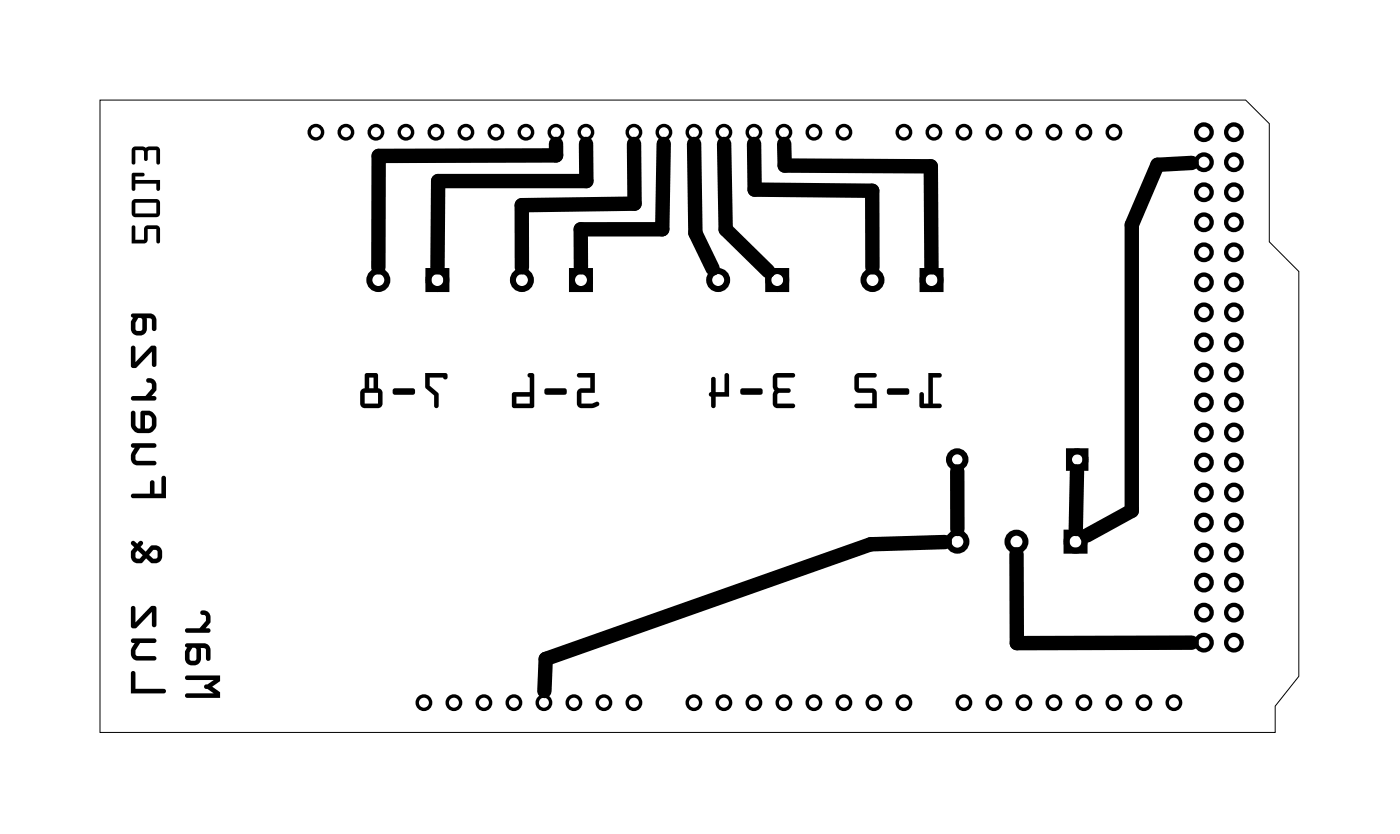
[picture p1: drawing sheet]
<svg xmlns="http://www.w3.org/2000/svg" width="119mm" height="71mm" viewBox="0 0 119 71" stroke-linecap="round" stroke-linejoin="round" font-family="sans-serif">
<path d="M8.5 8.5h97l2 2v10l2.5 2.5v34.2l-2 2.5v2.3h-99.5z" fill="none" stroke="#000" stroke-width=".08"/>
<g fill="#000">
<path d="M11.2 19.1l-.1 1.5h1.1l.2-.1 .1-.2v-.9h.7v1a.16 .16 0 0 0 .2 .2 .16 .16 0 0 0 .1-.2v-1l-.1-.3h-.9l-.2 .1-.1 .2v.9h-.7l-.1-1.1v-.1zM11.2 16.9l-.1 .3v.9l.2 .2 1.9 .1 .3-.2v-1l-.1-.3-1.9-.1zM11.5 17.2h1.7v.9h-1.7zM11.2 14.7l-.1 1.3a.16 .16 0 0 0 .2 .1 .16 .16 0 0 0 .2-.1v-.5h1.7v.5a.16 .16 0 0 0 .2 .1 .16 .16 0 0 0 .1-.1v-.8h-2v-.3h.6a.16 .16 0 0 0 .1-.1 .16 .16 0 0 0-.1-.2zM11.2 12.5l-.1 .2v1.1a.16 .16 0 0 0 .2 .1 .16 .16 0 0 0 .2-.1v-1.1h.6l.1 .8a.16 .16 0 0 0 .2 .1 .16 .16 0 0 0 .1-.1l.1-.8h.6v1.1a.16 .16 0 0 0 .2 .1 .16 .16 0 0 0 .1-.1v-1.1v-.2a1.12 1.12 0 0 0-1-.1l-.2 .1a1.27 1.27 0 0 0-1-.1z"/>
<path d="M11.2 19.1l-.1 1.5h1.1l.2-.1 .1-.2v-.9h.7v1a.15 .15 0 0 0 .2 .2 .15 .15 0 0 0 .1-.2v-1l-.1-.3h-.9l-.2 .1-.1 .2v.9h-.7l-.1-1.1v-.1zM11.2 19.1h.2v.1l.1 1.1h.7v-.9l.1-.2 .2-.1h.9l.1 .3v1a.16 .16 0 0 1-.1 .2 .16 .16 0 0 1-.2-.2v-1h-.7v.9l-.1 .2-.2 .1h-1.1zM11.2 16.9l-.1 .3v.9l.2 .2 1.9 .1 .3-.2v-1l-.1-.3-1.9-.1zM11.2 16.9l.3-.1 1.9 .1 .1 .3v1l-.3 .2-1.9-.1-.2-.2v-.9zM11.5 17.1h1.7v1h-1.7zM11.5 17.2v.9h1.7v-.9zM11.2 14.7l-.1 1.3a.15 .15 0 0 0 .2 .1 .15 .15 0 0 0 .2-.1v-.5h1.7v.5a.15 .15 0 0 0 .2 .1 .15 .15 0 0 0 .1-.1v-.8h-2v-.3h.6a.15 .15 0 0 0 .1-.1 .15 .15 0 0 0-.1-.2zM11.2 14.7l.9-.1a.16 .16 0 0 1 .1 .2 .16 .16 0 0 1-.1 .1h-.6v.3h2v.8a.16 .16 0 0 1-.1 .1 .16 .16 0 0 1-.2-.1v-.5h-1.7v.5a.16 .16 0 0 1-.2 .1 .16 .16 0 0 1-.2-.1zM11.2 12.5l-.1 .2v1.1a.15 .15 0 0 0 .2 .1 .15 .15 0 0 0 .2-.1v-1.1h.6l.1 .8a.15 .15 0 0 0 .2 .1 .15 .15 0 0 0 .1-.1l.1-.8h.6v1.1a.15 .15 0 0 0 .2 .1 .15 .15 0 0 0 .1-.1v-1.1v-.2a1.11 1.11 0 0 0-1-.1l-.2 .1a1.27 1.27 0 0 0-1-.1zM11.2 12.5a1.12 1.12 0 0 1 1-.1l.1 .1a1.27 1.27 0 0 1 1.1-.1l.1 .3v1.1a.16 .16 0 0 1-.1 .1 .16 .16 0 0 1-.2-.1v-1.1h-.6l-.1 .8a.16 .16 0 0 1-.1 .1 .16 .16 0 0 1-.2-.1l-.1-.8h-.6v1.1a.16 .16 0 0 1-.2 .1 .16 .16 0 0 1-.2-.1v-1.1z"/>
<path d="M36 31.6v1.2l.8 .7v.8a.19 .19 0 0 0 .1 .2 .19 .19 0 0 0 .2-.2v-1l-.7-.7v-.7h1.1a.19 .19 0 0 0 .2 .2 .19 .19 0 0 0 .2-.2v-.2l-.2-.1zM36 31.6h1.7a.29 .29 0 0 1 .2 .2 .29 .29 0 0 1-.2 .3l-.2-.2h-1.1v.7l.7 .7v1a.19 .19 0 0 1-.2 .2 .19 .19 0 0 1-.1-.2v-.8l-.8-.7zM33.3 32.9l-.1 .3 .2 .2h1.6a.29 .29 0 0 0 .2-.3 .29 .29 0 0 0-.2-.3zM33.3 32.9l1.7-.1a.29 .29 0 0 1 .2 .3 .29 .29 0 0 1-.2 .3h-1.6l-.2-.2zM30.9 31.6v1.2a.4 .4 0 0 0-.4 .4v.9a.39 .39 0 0 0 .4 .4h1.1a.39 .39 0 0 0 .4-.4v-.9a.38 .38 0 0 0-.4-.4v-1.2zM30.9 31.6h1.1v1.2a.39 .39 0 0 1 .4 .4v.9a.39 .39 0 0 1-.4 .4h-1.1a.39 .39 0 0 1-.4-.4v-.9a.4 .4 0 0 1 .4-.4zM30.9 33.2h1.1v.9h-1.1zM30.9 33.2v.9h1.1v-.9zM31.3 31.9h.3v.9h-.3zM31.3 31.9v.9h.3v-.9z"/>
<path d="M36 31.6v1.2l.8 .7v.8a.19 .19 0 0 0 .1 .2 .19 .19 0 0 0 .2-.2v-1l-.7-.7v-.7h1.1a.19 .19 0 0 0 .2 .2 .19 .19 0 0 0 .2-.2v-.2l-.2-.1zM33.3 32.9l-.1 .3 .2 .2h1.6a.29 .29 0 0 0 .2-.3 .29 .29 0 0 0-.2-.3zM30.9 31.6v1.2a.4 .4 0 0 0-.4 .4v.9a.39 .39 0 0 0 .4 .4h1.1a.39 .39 0 0 0 .4-.4v-.9a.39 .39 0 0 0-.4-.4v-1.2zM30.9 33.2h1.1v.9h-1.1zM31.3 31.9h.3v.9h-.3z"/>
<path d="M48.9 31.6v.2l.1 .1h1v.9h-.8a.4 .4 0 0 0-.4 .4v.9a.39 .39 0 0 0 .4 .4h1.1a.39 .39 0 0 0 .4-.5h-.2l-.4 .1h-.9v-.9h1.2v-1.6zM48.9 31.6h1.5v1.6h-1.2v.9h.9l.4-.1a.19 .19 0 0 1 .2 .1 .19 .19 0 0 1-.1 .3l-.4 .1h-1a.39 .39 0 0 1-.4-.4v-.9a.4 .4 0 0 1 .4-.4h.8v-.9h-1l-.1-.1zM46.1 32.9v.3l.1 .2h1.6a.29 .29 0 0 0 .2-.3 .29 .29 0 0 0-.2-.3zM46.1 32.9l1.7-.1a.29 .29 0 0 1 .2 .3 .29 .29 0 0 1-.2 .3h-1.6l-.1-.2zM44.7 31.6a.19 .19 0 0 0 0 .2 .19 .19 0 0 0 .2 .1v1.3h-1.4l-.1 .1-.1 1 .2 .2h1.5l.2-.1v-2.7l-.1-.1zM44.7 31.6h.4l.1 .1v2.7l-.2 .1h-1.5l-.2-.2 .1-1.1h1.5v-1.3l-.2-.1zM43.7 33.6h1.2v.5h-1.2zM43.7 33.6v.5h1.2v-.5z"/>
<path d="M48.9 31.6v.2l.1 .1h1v.9h-.8a.4 .4 0 0 0-.4 .4v.9a.39 .39 0 0 0 .4 .4h1.1a.39 .39 0 0 0 .4-.5h-.2l-.4 .1h-.9v-.9h1.2v-1.6zM46.1 32.9v.3l.1 .2h1.6a.29 .29 0 0 0 .2-.3 .29 .29 0 0 0-.2-.3zM44.7 31.6v.2l.2 .1v1.3h-1.5l-.1 1.1 .2 .2h1.5l.2-.1v-2.7l-.1-.1zM43.7 33.6h1.2v.5h-1.2z"/>
<path d="M65.5 31.7a1.38 1.38 0 0 0 0 1.2l.1 .1a1.57 1.57 0 0 0-.1 1.3l.3 .2h1.3a.19 .19 0 0 0 .2-.2 .19 .19 0 0 0-.2-.2h-1.3l.1-.8 .9-.1a.19 .19 0 0 0 .1-.2 .19 .19 0 0 0-.1-.2h-.9l-.1-.9h1.3a.19 .19 0 0 0 .2-.2 .19 .19 0 0 0-.2-.1h-1.3zM65.5 31.7l.3-.1h1.3a.19 .19 0 0 1 .2 .1 .19 .19 0 0 1-.2 .2h-1.3l.1 .9h.9a.19 .19 0 0 1 .1 .2 .19 .19 0 0 1-.1 .2l-.9 .1-.1 .8h1.3a.19 .19 0 0 1 .2 .2 .19 .19 0 0 1-.2 .2h-1.3a.39 .39 0 0 1-.4-.4v-.7l.2-.4a1.57 1.57 0 0 1-.1-1.2zM62.7 32.9v.3l.1 .2h1.6a.29 .29 0 0 0 .2-.3 .29 .29 0 0 0-.2-.3zM62.7 32.9l1.7-.1a.29 .29 0 0 1 .2 .3 .29 .29 0 0 1-.2 .3h-1.6l-.1-.2zM60.3 31.9l-.1 1.3a.19 .19 0 0 0-.2 .2 .19 .19 0 0 0 .2 .2v.7a.19 .19 0 0 0 .2 .2 .19 .19 0 0 0 .2-.2v-.7h1.1v-1.9a.19 .19 0 0 0-.2-.1 .19 .19 0 0 0-.2 .1v1.5h-.7v-1.2l-.1-.1zM60.3 31.9h.2l.1 .1v1.2h.7v-1.5a.19 .19 0 0 1 .2-.1 .19 .19 0 0 1 .2 .1v1.9h-1.1v.7a.19 .19 0 0 1-.2 .2 .19 .19 0 0 1-.2-.2v-.7a.19 .19 0 0 1-.2-.2 .19 .19 0 0 1 .2-.2z"/>
<path d="M65.5 31.7a1.38 1.38 0 0 0 0 1.2l.1 .1a1.57 1.57 0 0 0-.1 1.3l.3 .2h1.3a.19 .19 0 0 0 .2-.2 .19 .19 0 0 0-.2-.2h-1.3l.1-.8 .9-.1a.19 .19 0 0 0 .1-.2 .19 .19 0 0 0-.1-.2h-.9l-.1-.9h1.3a.19 .19 0 0 0 .2-.2 .19 .19 0 0 0-.2-.1h-1.3zM62.7 32.9v.3l.1 .2h1.6a.29 .29 0 0 0 .2-.3 .29 .29 0 0 0-.2-.3zM60.3 31.9l-.1 1.3a.19 .19 0 0 0-.2 .2 .19 .19 0 0 0 .2 .2v.7a.19 .19 0 0 0 .2 .2 .19 .19 0 0 0 .2-.2v-.7h1.1v-1.9a.19 .19 0 0 0-.2-.1 .19 .19 0 0 0-.2 .1v1.5h-.7v-1.2l-.1-.1z"/>
<path d="M78.6 31.6v2.5h-.4v-.7a.19 .19 0 0 0-.2-.2 .19 .19 0 0 0-.2 .2v.9l.2 .2h1.5a.19 .19 0 0 0 .2-.2 .19 .19 0 0 0-.2-.2h-.5v-2.2h.5a.19 .19 0 0 0 .2-.2 .19 .19 0 0 0-.2-.1zM78.6 31.6h.9a.19 .19 0 0 1 .2 .1 .19 .19 0 0 1-.2 .2h-.5v2.2h.5a.19 .19 0 0 1 .2 .2 .19 .19 0 0 1-.2 .2h-1.5l-.2-.2v-.9a.19 .19 0 0 1 .2-.2 .19 .19 0 0 1 .2 .2v.7h.4zM75.1 32.9v.3l.1 .2h1.6a.29 .29 0 0 0 .2-.3 .29 .29 0 0 0-.2-.3zM75.1 32.9l1.7-.1a.29 .29 0 0 1 .2 .3 .29 .29 0 0 1-.2 .3h-1.6l-.1-.2zM72.5 31.7l-.2 .2v1a.39 .39 0 0 0 .4 .3h1.1v.9h-1.3a.19 .19 0 0 0-.2 .2 .19 .19 0 0 0 .2 .2h1.7v-1.3a.39 .39 0 0 0-.4-.3h-1.1v-1h1.3a.19 .19 0 0 0 .2-.2 .19 .19 0 0 0-.2-.1h-1.3zM72.5 31.7l.2-.1h1.3a.19 .19 0 0 1 .2 .1 .19 .19 0 0 1-.2 .2h-1.3v1h1.1a.39 .39 0 0 1 .4 .3v1.3h-1.7a.19 .19 0 0 1-.2-.2 .19 .19 0 0 1 .2-.2h1.3v-.9h-1.1a.39 .39 0 0 1-.4-.3v-1z"/>
<path d="M78.6 31.6v2.5h-.4v-.7a.19 .19 0 0 0-.2-.2 .19 .19 0 0 0-.2 .2v.9l.2 .2h1.5a.19 .19 0 0 0 .2-.2 .19 .19 0 0 0-.2-.2h-.5v-2.2h.5a.19 .19 0 0 0 .2-.2 .19 .19 0 0 0-.2-.1zM75.1 32.9v.3l.1 .2h1.6a.29 .29 0 0 0 .2-.3 .29 .29 0 0 0-.2-.3zM72.5 31.7l-.2 .2v1a.39 .39 0 0 0 .4 .3h1.1v.9h-1.3a.19 .19 0 0 0-.2 .2 .19 .19 0 0 0 .2 .2h1.7v-1.3a.39 .39 0 0 0-.4-.3h-1.1v-1h1.3a.19 .19 0 0 0 .2-.2 .19 .19 0 0 0-.2-.1h-1.3z"/>
<path d="M11.1 56.8v1.9h2.8a.19 .19 0 0 0 .2-.2 .19 .19 0 0 0-.2-.2h-2.4v-1.4l-.2-.1zM11.1 54.1v.2l.3 .1a.89 .89 0 0 0 .1 1.5h1.6a.19 .19 0 0 0 .1-.2 .19 .19 0 0 0-.1-.2h-1.5l-.1-.2v-.3l.4-.6h1.2a.19 .19 0 0 0 .1-.2 .19 .19 0 0 0-.1-.2zM11.1 51.3v1.8h.5l1.3-1.3v1.1a.19 .19 0 0 0 .2 .2 .19 .19 0 0 0 .1-.2v-1.6h-.5l-1.2 1.4v-1.3l-.2-.1zM11.1 45.8v.2l.3 .3a.73 .73 0 0 0-.3 1 .73 .73 0 0 0 1 .3l.3-.4 .4 .4a.7 .7 0 0 0 .8-.1 .7 .7 0 0 0 .1-.8 .65 .65 0 0 0-1-.5l-.4 .5-.4-.4 .2-.2a.23 .23 0 0 0-.2-.3 .23 .23 0 0 0-.3 .2l-.3-.2zM11.6 46.6l.5 .4-.3 .3h-.2l-.1-.2v-.3zM13 46.5h.2l.1 .1v.5l-.1 .2h-.2l-.4-.4zM11.1 41.8v.2l.2 .1h2.8v-1.7a.19 .19 0 0 0-.2-.2 .19 .19 0 0 0-.2 .2v1.4h-.6v-1a.19 .19 0 0 0-.2-.2 .19 .19 0 0 0-.2 .2v1zM11.1 37.6v.2l.3 .1a.89 .89 0 0 0 .1 1.4l1.6 .1a.19 .19 0 0 0 .1-.2 .19 .19 0 0 0-.1-.2h-1.5l-.1-.2v-.3l.4-.6h1.2a.19 .19 0 0 0 .1-.2 .19 .19 0 0 0-.1-.2zM11.1 34.8v1.2l.1 .3 .4 .3h1a.78 .78 0 0 0 .6-.7v-.6l-.2-.4a.92 .92 0 0 0-1-.1l-.1 .1v1.4l-.3-.1-.1-.2v-1.1l-.2-.1zM12.3 35.1l.4 .1 .1 .2 .1 .6-.3 .2-.3 .1zM12.4 32a.24 .24 0 0 0 .1 .3 .24 .24 0 0 0 .2 .1l.1 .1 .1 .4-.6 .6h-1a.19 .19 0 0 0-.2 .2 .19 .19 0 0 0 .2 .2h1.8a.19 .19 0 0 0 .1-.2 .19 .19 0 0 0-.1-.2h-.3l.4-.5a.71 .71 0 0 0-.6-1zM11.1 29.3v1.8h.5l1.3-1.4v1.2a.19 .19 0 0 0 .2 .1 .19 .19 0 0 0 .1-.1v-1.6h-.5l-1.2 1.3v-1.2l-.2-.1zM11.1 26.6v.2l.2 .1a1 1 0 0 0-.2 .9 .69 .69 0 0 0 .7 .6 .69 .69 0 0 0 .6-.6v-.9h.3l.1 .1 .1 .8a.19 .19 0 0 0 .2 .2 .19 .19 0 0 0 .1-.2v-.9l-.2-.3-.3-.1zM11.7 26.9h.2l.2 .2-.1 .8-.1 .1h-.3l-.1-.2v-.5z"/>
<path d="M11.1 56.8v1.9h2.8a.19 .19 0 0 0 .2-.2 .19 .19 0 0 0-.2-.2h-2.4v-1.4l-.2-.1zM11.1 56.8h.2l.2 .1v1.4h2.4a.19 .19 0 0 1 .2 .2 .19 .19 0 0 1-.2 .2h-2.8zM11.1 54.1v.2l.3 .1-.2 .4a.79 .79 0 0 0 .3 1.1h1.6a.19 .19 0 0 0 .1-.2 .19 .19 0 0 0-.1-.2h-1.5l-.1-.2v-.3l.4-.6h1.2a.19 .19 0 0 0 .1-.2 .19 .19 0 0 0-.1-.2zM11.1 54.1l2-.1a.19 .19 0 0 1 .1 .2 .19 .19 0 0 1-.1 .2h-1.2l-.4 .6v.3l.1 .2h1.5a.19 .19 0 0 1 .1 .2 .19 .19 0 0 1-.1 .2h-1.5a.69 .69 0 0 1-.4-1.1l.2-.4-.3-.1zM11.1 51.3v1.8h.5l1.3-1.3v1.1a.19 .19 0 0 0 .2 .2 .19 .19 0 0 0 .1-.2v-1.4a.31 .31 0 0 0-.5-.2l-1.2 1.4v-1.3l-.2-.1zM11.1 51.3h.2l.2 .1v1.3l1.2-1.4h.5v1.6a.19 .19 0 0 1-.1 .2 .19 .19 0 0 1-.2-.2v-1.1l-1.3 1.3h-.5zM11.1 45.8v.2l.3 .3-.3 .3a.73 .73 0 0 0 .1 .8 .73 .73 0 0 0 .8 .2l.4-.4 .4 .4a.71 .71 0 0 0 .7-.1 .71 .71 0 0 0 .2-.8 .65 .65 0 0 0-1-.5l-.4 .5-.4-.4 .2-.2a.23 .23 0 0 0-.2-.3 .23 .23 0 0 0-.3 .2l-.3-.2zM11.1 45.8h.2l.3 .2 .1-.1a.21 .21 0 0 1 .3-.1 .21 .21 0 0 1 .1 .3l-.2 .2 .4 .4 .4-.5a.7 .7 0 0 1 .8 .1 .7 .7 0 0 1 .2 .8 .65 .65 0 0 1-.9 .5l-.4-.4-.3 .4a.71 .71 0 0 1-.9-.1 .71 .71 0 0 1-.1-.9l.3-.3-.3-.3zM11.6 46.6l.5 .4-.3 .3h-.2l-.1-.2v-.3zM11.6 46.6l-.1 .2v.3l.1 .2h.2l.3-.3zM13 46.5h.2l.1 .1v.5l-.1 .2h-.2l-.4-.4zM13 46.5l-.4 .4 .4 .4h.2l.1-.2v-.5l-.1-.1zM11.1 41.8v.2l.2 .1h2.8v-1.7a.19 .19 0 0 0-.2-.1 .19 .19 0 0 0-.2 .1v1.4h-.6v-1a.19 .19 0 0 0-.2-.2 .19 .19 0 0 0-.2 .2v1zM11.1 41.8h1.6v-1a.19 .19 0 0 1 .2-.2 .19 .19 0 0 1 .2 .2v1h.6v-1.4a.19 .19 0 0 1 .2-.2 .19 .19 0 0 1 .2 .2v1.7h-2.8l-.2-.1zM11.1 37.6v.2l.3 .1-.2 .4a.79 .79 0 0 0 .3 1l1.6 .1a.19 .19 0 0 0 .1-.2 .19 .19 0 0 0-.1-.2h-1.5l-.1-.2v-.3l.4-.6h1.2a.19 .19 0 0 0 .1-.2 .19 .19 0 0 0-.1-.2zM11.1 37.6l2-.1a.19 .19 0 0 1 .1 .2 .19 .19 0 0 1-.1 .2h-1.2l-.4 .6v.3l.1 .2h1.5a.19 .19 0 0 1 .1 .2 .19 .19 0 0 1-.1 .2h-1.5a.69 .69 0 0 1-.4-1.1l.2-.4-.3-.1zM11.1 34.8v1.2l.1 .3 .4 .3h1a.78 .78 0 0 0 .6-.7v-.6l-.2-.4a.92 .92 0 0 0-1-.1l-.1 .1v1.4l-.3-.1-.1-.2v-1.1l-.2-.1zM11.1 34.8h.2l.2 .1v1.1l.1 .2 .3 .1v-1.4l.2-.2a.89 .89 0 0 1 .9 .2l.2 .5v.5l-.1 .4-.4 .3h-.9h-.3l-.4-.5zM12.3 35.1l.4 .1 .1 .2 .1 .6-.3 .2-.3 .1zM12.3 35.1v1.2l.3-.1 .3-.2-.1-.6-.1-.2zM12.4 32.1a.24 .24 0 0 0 .1 .2 .24 .24 0 0 0 .2 .1l.1 .1 .1 .4-.6 .6h-1a.19 .19 0 0 0-.2 .2 .19 .19 0 0 0 .2 .2h1.8a.19 .19 0 0 0 .1-.2 .19 .19 0 0 0-.1-.2h-.3l.4-.5a.71 .71 0 0 0-.6-1zM12.4 32a.57 .57 0 0 1 .8 .6v.4l-.4 .5h.3a.19 .19 0 0 1 .1 .2 .19 .19 0 0 1-.1 .2h-1.8a.19 .19 0 0 1-.2-.2 .19 .19 0 0 1 .2-.2h1l.6-.6-.1-.4-.1-.1a.24 .24 0 0 1-.3-.1 .24 .24 0 0 1 0-.3zM11.1 29.3v1.8h.5l1.3-1.4v1.2a.19 .19 0 0 0 .2 .1 .19 .19 0 0 0 .1-.1v-1.5a.31 .31 0 0 0-.5-.1l-1.2 1.3v-1.2l-.2-.1zM11.1 29.3h.2l.2 .1v1.2l1.2-1.3h.5v1.6a.19 .19 0 0 1-.1 .1 .19 .19 0 0 1-.2-.1v-1.2l-1.3 1.4h-.5zM11.1 26.6v.2l.2 .1a.99 .99 0 0 0-.2 .9 .69 .69 0 0 0 .7 .6 .69 .69 0 0 0 .6-.6v-.9a.36 .36 0 0 1 .5 .2v.7a.19 .19 0 0 0 .2 .2 .19 .19 0 0 0 .1-.2v-.9l-.2-.3-.3-.1zM11.1 26.6l1.6-.1 .3 .1 .2 .3v.9a.19 .19 0 0 1-.1 .2 .19 .19 0 0 1-.2-.2l-.1-.8-.1-.1h-.3v.9a.69 .69 0 0 1-.6 .6 .69 .69 0 0 1-.7-.6v-.6l.2-.3-.2-.1zM11.7 26.9h.2l.1 .1v.9l-.1 .1h-.2l-.2-.2a.94 .94 0 0 1 .2-.9zM11.7 26.9l-.2 .4v.5l.1 .2h.3l.2-.2v-.7l-.2-.2z"/>
<path d="M15.7 57.2v.2l.2 .1h2.2l-.5 .4a.21 .21 0 0 0-.3 .2 .21 .21 0 0 0 .3 .2l.5 .4h-2.2a.19 .19 0 0 0-.2 .1 .19 .19 0 0 0 .2 .2h2.7v-.4l-.6-.5 .6-.5v-.5zM15.7 54.5v.2l.2 .1a1 1 0 0 0-.2 .9 .69 .69 0 0 0 .6 .6 .69 .69 0 0 0 .7-.6v-.9h.3l.1 .1v.8a.19 .19 0 0 0 .2 .2 .19 .19 0 0 0 .2-.2v-.9l-.3-.3-.2-.1zM16.3 54.8h.2l.1 .2v.8l-.2 .1h-.2l-.2-.2v-.5zM17 51.7a.24 .24 0 0 0 0 .3 .24 .24 0 0 0 .3 0l.1 .1v.4l-.5 .6h-1a.19 .19 0 0 0-.2 .2 .19 .19 0 0 0 .2 .2h1.7a.19 .19 0 0 0 .2-.2 .19 .19 0 0 0-.2-.2h-.2l.4-.5a.71 .71 0 0 0-.7-1z"/>
<path d="M15.7 57.2v.2l.2 .1h2.2l-.5 .4a.21 .21 0 0 0-.3 .2 .21 .21 0 0 0 .3 .2l.5 .4h-2.2a.19 .19 0 0 0-.2 .1 .19 .19 0 0 0 .2 .2h2.7v-.4l-.6-.5 .6-.5v-.5zM15.7 57.2l2.9-.1v.5l-.6 .5 .6 .5v.4h-2.7a.19 .19 0 0 1-.2-.2 .19 .19 0 0 1 .2-.1h2.2l-.5-.4a.21 .21 0 0 1-.3-.2 .21 .21 0 0 1 .3-.2l.5-.4h-2.2l-.2-.1zM15.7 54.5v.2l.2 .1a.99 .99 0 0 0-.2 .9 .69 .69 0 0 0 .6 .6 .69 .69 0 0 0 .7-.6v-.9a.36 .36 0 0 1 .4 .2v.7a.19 .19 0 0 0 .2 .2 .19 .19 0 0 0 .2-.2v-.9l-.3-.3-.2-.1zM15.7 54.5l1.6-.1 .2 .1 .3 .3v.9a.19 .19 0 0 1-.2 .2 .19 .19 0 0 1-.2-.2v-.8l-.1-.1h-.3v.9a.69 .69 0 0 1-.7 .6 .69 .69 0 0 1-.6-.6v-.6l.2-.3-.2-.1zM16.3 54.8h.2l.1 .1v.9l-.1 .1h-.3l-.2-.2a.94 .94 0 0 1 .3-.9zM16.3 54.8l-.3 .4v.5l.2 .2h.2l.2-.2v-.7l-.1-.2zM17 51.7a.24 .24 0 0 0 0 .3 .24 .24 0 0 0 .3 0l.1 .1v.4l-.5 .7h-1a.19 .19 0 0 0-.2 .1 .19 .19 0 0 0 .2 .2h1.7a.19 .19 0 0 0 .2-.2 .19 .19 0 0 0-.2-.1h-.2l.4-.6a.71 .71 0 0 0-.7-1zM17 51.7a.57 .57 0 0 1 .8 .5v.4l-.4 .5h.2a.19 .19 0 0 1 .2 .2 .19 .19 0 0 1-.2 .2h-1.7a.19 .19 0 0 1-.2-.2 .19 .19 0 0 1 .2-.2h1l.5-.6v-.4l-.1-.1a.24 .24 0 0 1-.3 0 .24 .24 0 0 1 0-.3z"/>
</g>
<g fill="none" stroke="#000" stroke-width=".29">
<circle cx="26.7" cy="11.2" r=".57"/>
<circle cx="29.3" cy="11.2" r=".57"/>
<circle cx="31.8" cy="11.2" r=".57"/>
<circle cx="34.4" cy="11.2" r=".57"/>
<circle cx="36.9" cy="11.2" r=".57"/>
<circle cx="39.4" cy="11.2" r=".57"/>
<circle cx="42" cy="11.2" r=".57"/>
<circle cx="44.5" cy="11.2" r=".57"/>
<circle cx="47.1" cy="11.2" r=".57"/>
<circle cx="49.6" cy="11.2" r=".57"/>
<circle cx="53.7" cy="11.2" r=".57"/>
<circle cx="56.2" cy="11.2" r=".57"/>
<circle cx="58.8" cy="11.2" r=".57"/>
<circle cx="61.3" cy="11.2" r=".57"/>
<circle cx="63.8" cy="11.2" r=".57"/>
<circle cx="66.4" cy="11.2" r=".57"/>
<circle cx="68.9" cy="11.2" r=".57"/>
<circle cx="71.5" cy="11.2" r=".57"/>
<circle cx="76.5" cy="11.2" r=".57"/>
<circle cx="79.1" cy="11.2" r=".57"/>
<circle cx="81.6" cy="11.2" r=".57"/>
<circle cx="84.2" cy="11.2" r=".57"/>
<circle cx="86.7" cy="11.2" r=".57"/>
<circle cx="89.2" cy="11.2" r=".57"/>
<circle cx="91.8" cy="11.2" r=".57"/>
<circle cx="94.3" cy="11.2" r=".57"/>
<circle cx="35.9" cy="59.4" r=".57"/>
<circle cx="38.4" cy="59.4" r=".57"/>
<circle cx="41" cy="59.4" r=".57"/>
<circle cx="43.5" cy="59.4" r=".57"/>
<circle cx="46.1" cy="59.4" r=".57"/>
<circle cx="48.6" cy="59.4" r=".57"/>
<circle cx="51.1" cy="59.4" r=".57"/>
<circle cx="53.7" cy="59.4" r=".57"/>
<circle cx="58.8" cy="59.4" r=".57"/>
<circle cx="61.3" cy="59.4" r=".57"/>
<circle cx="63.8" cy="59.4" r=".57"/>
<circle cx="66.4" cy="59.4" r=".57"/>
<circle cx="68.9" cy="59.4" r=".57"/>
<circle cx="71.5" cy="59.4" r=".57"/>
<circle cx="74" cy="59.4" r=".57"/>
<circle cx="76.5" cy="59.4" r=".57"/>
<circle cx="81.6" cy="59.4" r=".57"/>
<circle cx="84.2" cy="59.4" r=".57"/>
<circle cx="86.7" cy="59.4" r=".57"/>
<circle cx="89.2" cy="59.4" r=".57"/>
<circle cx="91.8" cy="59.4" r=".57"/>
<circle cx="94.3" cy="59.4" r=".57"/>
<circle cx="96.9" cy="59.4" r=".57"/>
<circle cx="99.4" cy="59.4" r=".57"/>
</g>
<g fill="none" stroke="#000" stroke-width=".36">
<circle cx="101.9" cy="13.7" r=".66"/>
<circle cx="101.9" cy="11.2" r=".66"/>
<circle cx="101.9" cy="18.8" r=".66"/>
<circle cx="101.9" cy="16.3" r=".66"/>
<circle cx="104.5" cy="13.7" r=".66"/>
<circle cx="104.5" cy="11.2" r=".66"/>
<circle cx="104.5" cy="16.3" r=".66"/>
<circle cx="104.5" cy="18.8" r=".66"/>
<circle cx="101.9" cy="29" r=".66"/>
<circle cx="101.9" cy="23.9" r=".66"/>
<circle cx="101.9" cy="21.3" r=".66"/>
<circle cx="101.9" cy="26.4" r=".66"/>
<circle cx="101.9" cy="31.5" r=".66"/>
<circle cx="101.9" cy="34" r=".66"/>
<circle cx="101.9" cy="36.6" r=".66"/>
<circle cx="101.9" cy="39.1" r=".66"/>
<circle cx="104.5" cy="21.3" r=".66"/>
<circle cx="104.5" cy="23.9" r=".66"/>
<circle cx="104.5" cy="26.4" r=".66"/>
<circle cx="104.5" cy="29" r=".66"/>
<circle cx="104.5" cy="34" r=".66"/>
<circle cx="104.5" cy="31.5" r=".66"/>
<circle cx="104.5" cy="36.6" r=".66"/>
<circle cx="104.5" cy="39.1" r=".66"/>
<circle cx="101.9" cy="44.2" r=".66"/>
<circle cx="101.9" cy="46.7" r=".66"/>
<circle cx="101.9" cy="49.3" r=".66"/>
<circle cx="101.9" cy="41.7" r=".66"/>
<circle cx="101.9" cy="54.4" r=".66"/>
<circle cx="101.9" cy="51.8" r=".66"/>
<circle cx="104.5" cy="41.7" r=".66"/>
<circle cx="104.5" cy="46.7" r=".66"/>
<circle cx="104.5" cy="44.2" r=".66"/>
<circle cx="104.5" cy="49.3" r=".66"/>
<circle cx="104.5" cy="54.4" r=".66"/>
<circle cx="104.5" cy="51.8" r=".66"/>
</g>
<g fill="none" stroke="#000" stroke-width=".51">
<path d="M36.3 22.9h1.5v1.6h-1.5zM48.4 22.9h1.6v1.6h-1.6zM65 22.9h1.6v1.6h-1.6zM78.1 22.9h1.5v1.6h-1.5zM90.5 38.2h1.4v1.4h-1.4zM90.3 45.1h1.5v1.5h-1.5z"/>
<circle cx="32" cy="23.7" r=".76"/>
<circle cx="37" cy="23.7" r=".76"/>
<circle cx="44.2" cy="23.7" r=".76"/>
<circle cx="49.2" cy="23.7" r=".76"/>
<circle cx="60.8" cy="23.7" r=".76"/>
<circle cx="65.8" cy="23.7" r=".76"/>
<circle cx="73.9" cy="23.7" r=".76"/>
<circle cx="78.9" cy="23.7" r=".76"/>
<circle cx="81" cy="38.9" r=".7"/>
<circle cx="91.2" cy="38.9" r=".7"/>
<circle cx="81.1" cy="45.8" r=".76"/>
<circle cx="86.1" cy="45.8" r=".76"/>
<circle cx="91.1" cy="45.8" r=".76"/>
</g>
<g fill="none" stroke="#000" stroke-width="1.2">
<path d="M47.1 12.2v.9l-15 .1-.1 9.4M49.6 12.2v3.1h-12.5l-.1 7.3M53.7 12.2v5l-9.5 .2v5.2M56.2 12.2l-.1 7.2h-6.9v3.2M58.8 12.2l.1 7.5 1.4 3M61.3 12.2l.1 7.2 3.6 3.5M63.8 12.2l.1 3.8 9.9 .1 .1 6.5M66.4 12.2v1.8l12.4 .1 .1 8.5M100.9 13.8l-2.9 .1-2.2 5.1v24.2l-3.8 2.1M81 39.9l.1 4.9M91.2 39.9l-.1 4.9M80 45.9l-6.3 .1-27.5 9.7-.1 2.8"/>
<path d="M86.1 46.9v7.5h14.8"/>
</g>
</svg>
